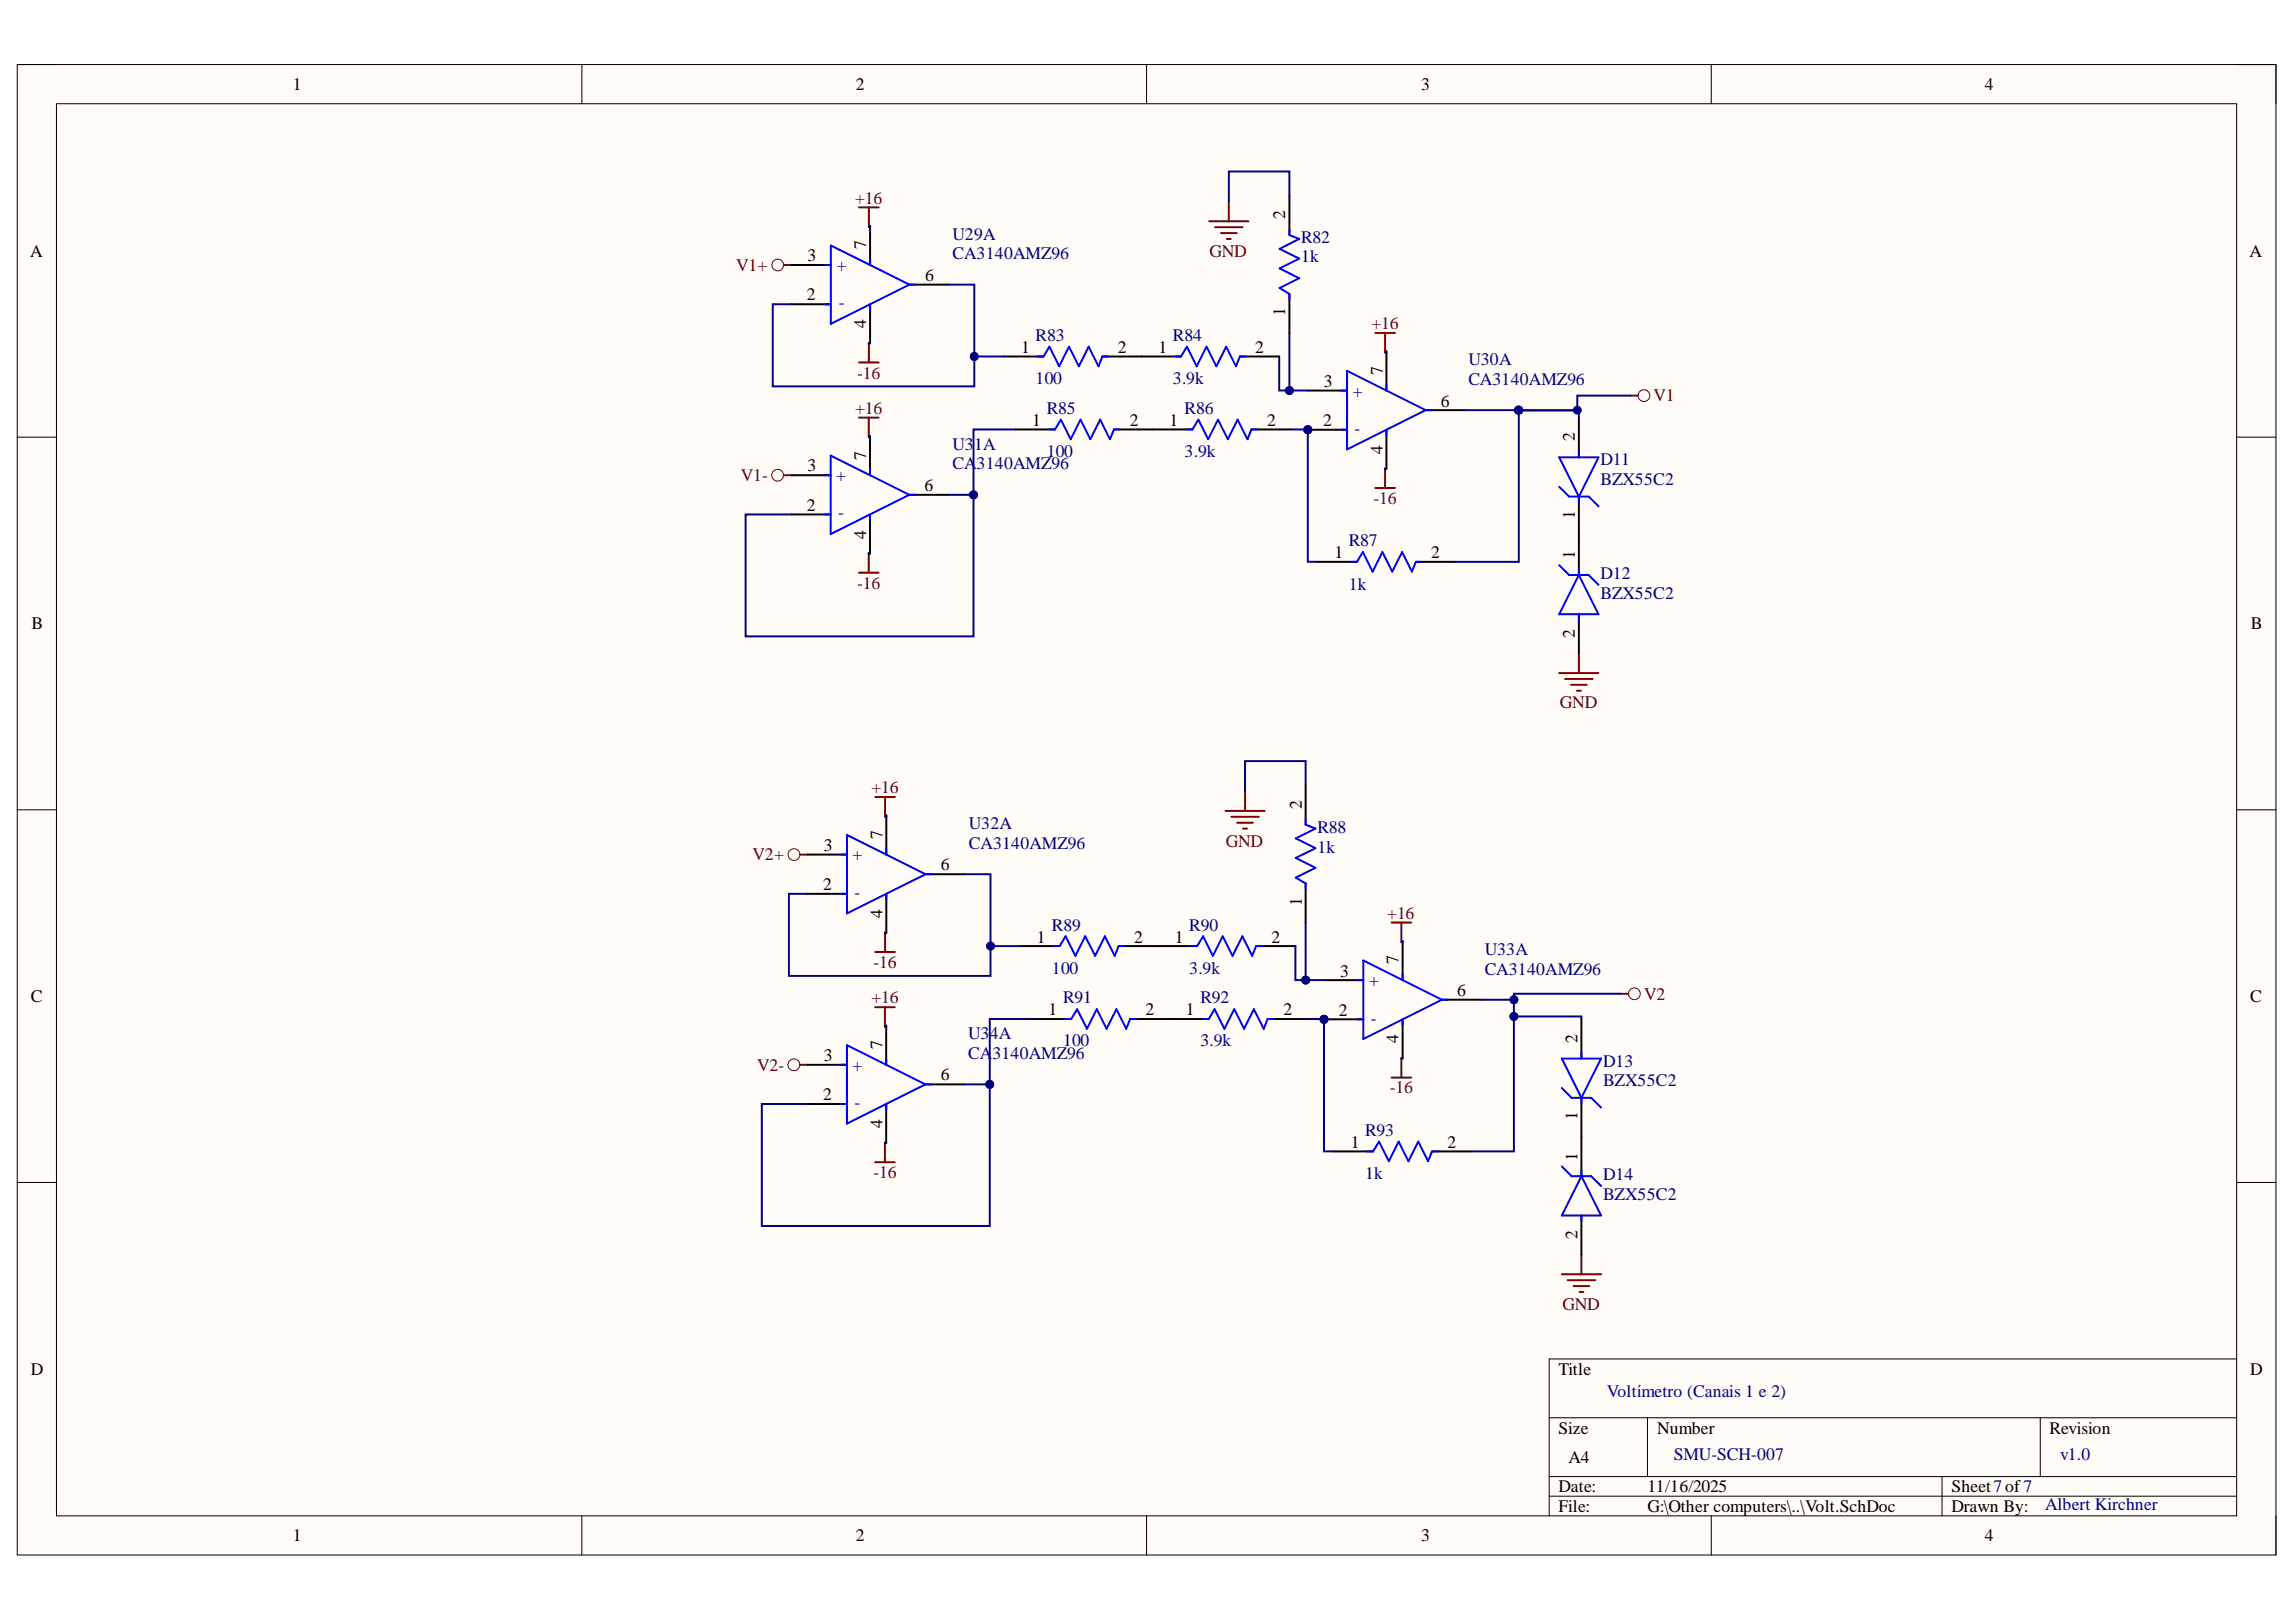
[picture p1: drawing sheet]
<svg xmlns="http://www.w3.org/2000/svg" width="297mm" height="210mm" viewBox="0 0 297 210" stroke-linecap="round" stroke-linejoin="round" font-family="sans-serif">
<defs><g id="words">
<g font-size="2.3">
<text x="37.9" y="11.7">1</text>
<text x="110.7" y="11.7">2</text>
<text x="183.9" y="11.7">3</text>
<text x="256.8" y="11.7">4</text>
<text x="166.3" y="28.4" transform="rotate(-90 166.3 28.4)">2</text>
<text x="3.9" y="33.3">A</text>
<text x="104.5" y="33.8">3</text>
<text x="112.1" y="32.3" transform="rotate(-90 112.1 32.3)">7</text>
<text x="291" y="33.3">A</text>
<text x="104.4" y="38.9">2</text>
<text x="119.7" y="36.3">6</text>
<text x="166.3" y="40.9" transform="rotate(-90 166.3 40.9)">1</text>
<text x="112.1" y="42.5" transform="rotate(-90 112.1 42.5)">4</text>
<text x="132.1" y="45.6">1</text>
<text x="144.6" y="45.6">2</text>
<text x="149.9" y="45.6">1</text>
<text x="162.4" y="45.6">2</text>
<text x="171.3" y="50.1">3</text>
<text x="178.9" y="48.5" transform="rotate(-90 178.9 48.5)">7</text>
<text x="186.4" y="52.6">6</text>
<text x="112.1" y="59.5" transform="rotate(-90 112.1 59.5)">7</text>
<text x="133.6" y="55.1">1</text>
<text x="146.2" y="55.1">2</text>
<text x="151.3" y="55.1">1</text>
<text x="163.9" y="55.1">2</text>
<text x="171.2" y="55.2">2</text>
<text x="178.9" y="58.7" transform="rotate(-90 178.9 58.7)">4</text>
<text x="203.8" y="57.1" transform="rotate(-90 203.8 57.1)">2</text>
<text x="104.5" y="61">3</text>
<text x="119.6" y="63.5">6</text>
<text x="104.4" y="66.1">2</text>
<text x="112.1" y="69.7" transform="rotate(-90 112.1 69.7)">4</text>
<text x="203.8" y="67.2" transform="rotate(-90 203.8 67.2)">1</text>
<text x="172.6" y="72.2">1</text>
<text x="185.1" y="72.2">2</text>
<text x="203.8" y="72.4" transform="rotate(-90 203.8 72.4)">1</text>
<text x="4.1" y="81.4">B</text>
<text x="203.8" y="82.5" transform="rotate(-90 203.8 82.5)">2</text>
<text x="291.2" y="81.4">B</text>
<text x="168.4" y="104.7" transform="rotate(-90 168.4 104.7)">2</text>
<text x="106.6" y="110.1">3</text>
<text x="114.2" y="108.6" transform="rotate(-90 114.2 108.6)">7</text>
<text x="121.7" y="112.6">6</text>
<text x="106.5" y="115.2">2</text>
<text x="114.2" y="118.8" transform="rotate(-90 114.2 118.8)">4</text>
<text x="168.4" y="117.3" transform="rotate(-90 168.4 117.3)">1</text>
<text x="134.1" y="122">1</text>
<text x="146.7" y="122">2</text>
<text x="152" y="122">1</text>
<text x="164.5" y="122">2</text>
<text x="180.9" y="124.8" transform="rotate(-90 180.9 124.8)">7</text>
<text x="4" y="129.7">C</text>
<text x="135.7" y="131.4">1</text>
<text x="148.2" y="131.4">2</text>
<text x="153.4" y="131.4">1</text>
<text x="166" y="131.4">2</text>
<text x="173.2" y="131.5">2</text>
<text x="173.4" y="126.4">3</text>
<text x="188.5" y="128.9">6</text>
<text x="291.1" y="129.7">C</text>
<text x="106.6" y="137.3">3</text>
<text x="114.2" y="135.8" transform="rotate(-90 114.2 135.8)">7</text>
<text x="180.9" y="135" transform="rotate(-90 180.9 135)">4</text>
<text x="204.1" y="134.9" transform="rotate(-90 204.1 134.9)">2</text>
<text x="106.5" y="142.4">2</text>
<text x="121.7" y="139.8">6</text>
<text x="114.2" y="146" transform="rotate(-90 114.2 146)">4</text>
<text x="174.7" y="148.5">1</text>
<text x="187.3" y="148.5">2</text>
<text x="204.1" y="145" transform="rotate(-90 204.1 145)">1</text>
<text x="204.1" y="150.2" transform="rotate(-90 204.1 150.2)">1</text>
<text x="204.1" y="160.3" transform="rotate(-90 204.1 160.3)">2</text>
<text x="4" y="177.9">D</text>
<text x="201.6" y="177.9">Title</text>
<text x="291.1" y="177.9">D</text>
<text x="201.6" y="185.5">Size</text>
<text x="214.4" y="185.5">Number</text>
<text x="265.2" y="185.5">Revision</text>
<text x="202.9" y="189.3">A4</text>
<text x="201.6" y="193.1">Date:</text>
<text x="201.6" y="195.7">File:</text>
<text x="213.1" y="193.1">11/16/2025</text>
<text x="213.1" y="195.7">G:\Other computers\..\Volt.SchDoc</text>
<text x="252.5" y="193.1">Sheet7of7</text>
<text x="252.5" y="195.7">Drawn By:</text>
<text x="37.9" y="199.5">1</text>
<text x="110.7" y="199.5">2</text>
<text x="183.9" y="199.5">3</text>
<text x="256.8" y="199.5">4</text>
</g>
<g font-size="2.3" fill="#800000">
<text x="110.6" y="26.4">+16</text>
<text x="95.2" y="35.1">V1+</text>
<text x="156.5" y="33.2">GND</text>
<text x="177.5" y="42.6">+16</text>
<text x="110.6" y="53.6">+16</text>
<text x="110.9" y="49">-16</text>
<text x="213.9" y="52">V1</text>
<text x="95.8" y="62.3">V1-</text>
<text x="177.7" y="65.2">-16</text>
<text x="110.9" y="76.2">-16</text>
<text x="201.8" y="91.7">GND</text>
<text x="112.7" y="102.6">+16</text>
<text x="97.4" y="111.3">V2+</text>
<text x="158.6" y="109.6">GND</text>
<text x="179.5" y="118.9">+16</text>
<text x="113" y="125.3">-16</text>
<text x="112.7" y="129.8">+16</text>
<text x="212.7" y="129.4">V2</text>
<text x="97.9" y="138.6">V2-</text>
<text x="179.8" y="141.5">-16</text>
<text x="113" y="152.5">-16</text>
<text x="202.1" y="169.5">GND</text>
</g>
<g font-size="2.3" fill="#000080">
<text x="108.3" y="35.1">+</text>
<text x="123.2" y="31">U29A</text>
<text x="123.2" y="33.5">CA3140AMZ96</text>
<text x="168.3" y="31.4">R82</text>
<text x="168.3" y="34">1k</text>
<text x="108.5" y="39.9">-</text>
<text x="134" y="44.1">R83</text>
<text x="151.7" y="44.1">R84</text>
<text x="190" y="47.2">U30A</text>
<text x="134" y="49.7">100</text>
<text x="135.4" y="53.6">R85</text>
<text x="151.7" y="49.7">3.9k</text>
<text x="153.3" y="53.6">R86</text>
<text x="175" y="51.4">+</text>
<text x="190" y="49.8">CA3140AMZ96</text>
<text x="123.2" y="58.2">U3</text>
<text x="126" y="58.2">1A</text>
<text x="135.4" y="59.1">100</text>
<text x="153.3" y="59.1">3.9k</text>
<text x="175.3" y="56.2">-</text>
<text x="108.2" y="62.3">+</text>
<text x="123.2" y="60.7">CA</text>
<text x="126.4" y="60.7">3140AMZ96</text>
<text x="207.1" y="60.2">D11</text>
<text x="207.1" y="62.8">BZX55C2</text>
<text x="108.4" y="67.1">-</text>
<text x="174.5" y="70.7">R87</text>
<text x="174.5" y="76.3">1k</text>
<text x="207.1" y="74.9">D12</text>
<text x="207.1" y="77.5">BZX55C2</text>
<text x="125.3" y="107.3">U32A</text>
<text x="170.4" y="107.8">R88</text>
<text x="110.3" y="111.3">+</text>
<text x="125.3" y="109.8">CA3140AMZ96</text>
<text x="170.4" y="110.3">1k</text>
<text x="110.5" y="116.2">-</text>
<text x="136.1" y="120.5">R89</text>
<text x="153.9" y="120.5">R90</text>
<text x="192.1" y="123.6">U33A</text>
<text x="136.1" y="126">100</text>
<text x="137.5" y="129.8">R91</text>
<text x="153.9" y="126">3.9k</text>
<text x="155.3" y="129.8">R92</text>
<text x="177.1" y="127.7">+</text>
<text x="192.1" y="126.1">CA3140AMZ96</text>
<text x="125.3" y="134.5">U3</text>
<text x="125.3" y="137">CA</text>
<text x="128" y="134.5">4A</text>
<text x="128.4" y="137">3140AMZ96</text>
<text x="137.5" y="135.4">100</text>
<text x="155.3" y="135.4">3.9k</text>
<text x="177.4" y="132.5">-</text>
<text x="110.3" y="138.6">+</text>
<text x="110.5" y="143.4">-</text>
<text x="207.4" y="138">D13</text>
<text x="207.4" y="140.6">BZX55C2</text>
<text x="176.6" y="147">R93</text>
<text x="176.6" y="152.6">1k</text>
<text x="207.4" y="152.7">D14</text>
<text x="207.4" y="155.3">BZX55C2</text>
<text x="207.9" y="180.8">Voltímetro (Canais 1 e 2)</text>
<text x="216.5" y="188.9">SMU-SCH-007</text>
<text x="266.5" y="189">v1.0</text>
<text x="264.6" y="195.4">Albert Kirchner</text>
</g>
</g></defs>
<path d="M2.2 8.4h292.2v192.8h-292.2z" fill-rule="evenodd" fill="#fffcf8"/>
<path d="M2.2 8.4h292.2v192.8h-292.2z" fill="none" stroke="#000" stroke-width=".13"/>
<path d="M7.3 13.4h282.1v182.8h-282.1z" fill-rule="evenodd" fill="#fffcf8"/>
<g fill="none" stroke="#000" stroke-width=".13">
<path d="M2.2 8.3h5.1M7.3 13.4h282.1v182.8h-282.1zM75.3 8.3v5.1M148.3 8.3v5.1M221.4 8.4v5M289.4 8.4h5v5M2.2 56.6h5.1M289.4 56.6h5M2.2 104.8h5.1M289.4 104.8h5M2.2 153h5.1M289.4 153h5"/>
<path d="M289.4 175.9h-89v20.3M75.3 196.2v5M148.3 196.2v5M200.4 183.5h89M200.4 191.1h89M200.4 193.6h89M213.1 183.5v7.6M221.4 196.2v5M251.2 191.1v5.1M264 183.5v7.6M294.4 196.2v5"/>
</g>
<g fill="none" stroke="#800000" stroke-width=".25">
<path d="M101.4 34.3h1M111.1 26.8h2.6M112.4 26.8v2.6M156.4 28.6h5.1M157.2 29.4h3.6M158 30.2h2M158.7 30.9h.5M159 26.1v2.5M111.1 46.9h2.6M112.4 44.4v2.5M177.9 43.1h2.6M179.2 43.1v2.5"/>
<path d="M210.9 51.2h1"/>
</g>
<g fill="none" stroke="#800000" stroke-width=".13">
<circle cx="100.6" cy="34.3" r=".76"/>
<circle cx="212.7" cy="51.2" r=".76"/>
</g>
<path d="M102.4 34.3h5.1M102.4 39.4h5.1M112.6 29.2v5.1M112.6 39.4v5M117.6 36.8h5.1M166.8 25.3v5.1M166.8 38v5.1M129.9 46.1h5.1M142.6 46.1h10.2M160.4 46.1h5.1" fill="none" stroke="#000" stroke-width=".25"/>
<path d="M106.7 34.3h.8M106.7 39.4h.8M107.5 31.8l10.1 5-10.1 5.1zM112.6 33.5v.8M112.6 39.4v.7M117.6 36.8h.8M166.8 29.7v.7l1.3 .5-2.6 1.3 2.6 1.3-2.6 1.2 2.6 1.3-2.6 1.3 1.3 .7v.8M134.2 46.1h.8l.8-1.2 1.2 2.5 1.3-2.5 1.3 2.5 1.2-2.5 1.3 2.5 .5-1.3h.8M152 46.1h.8l.8-1.2 1.2 2.5 1.3-2.5 1.3 2.5 1.2-2.5 1.3 2.5 .5-1.3h.8" fill="none" stroke="#00f" stroke-width=".25"/>
<circle cx="169.2" cy="55.6" r=".51" fill="#000080"/>
<circle cx="169.2" cy="55.6" r=".51" fill="none" stroke="#000080" stroke-width=".13"/>
<path d="M169.2 50.5h5.1M169.2 55.6h5.1" fill="none" stroke="#000" stroke-width=".25"/>
<circle cx="169.2" cy="55.6" r=".51" fill="#000080"/>
<circle cx="169.2" cy="55.6" r=".51" fill="none" stroke="#000080" stroke-width=".13"/>
<g fill="none" stroke="#000" stroke-width=".25">
<path d="M112.6 56.4v5.1M131.4 55.6h5.1M144.1 55.6h10.2M161.9 55.6h5.1M179.4 45.5v5M179.4 55.6v5.1M184.4 53.1h5.1M204.3 54.1v5.1M102.4 61.5h5.1M102.4 66.6h5.1M112.6 66.6v5.1M117.6 64h5.1"/>
<path d="M170.5 72.7h5M183.2 72.7h5.1M204.3 64.3v10.1M204.3 79.5v5.1M104.5 110.6h5.1M104.5 115.7h5.1M114.7 105.5v5.1M114.7 115.7v5M119.7 113.1h5.1M168.9 101.6v5.1M168.9 114.3v5.1M132 122.4h5.1"/>
<path d="M144.7 122.4h10.2M162.5 122.4h5.1"/>
</g>
<g fill="none" stroke="#00f" stroke-width=".25">
<path d="M107.5 59l10.1 5-10.1 5.1zM135.7 55.6h.8l.7-1.3 1.3 2.5 1.3-2.5 1.3 2.5 1.2-2.5 1.3 2.5 .5-1.2h.8M153.5 55.6h.8l.7-1.3 1.3 2.5 1.3-2.5 1.2 2.5 1.3-2.5 1.3 2.5 .5-1.2h.8M173.5 50.5h.8M173.5 55.6h.8M174.3 48l10.1 5.1-10.1 5.1zM179.4 49.8v.7M179.4 55.6v.8M184.4 53.1h.8M201.7 59.2h5.1l-2.5 5.1zM204.3 58.4v.8M106.7 61.5h.8"/>
<path d="M106.7 66.6h.8M112.6 60.7v.8M112.6 66.6v.7M117.6 64h.8M174.8 72.7h.7l.8-1.3 1.3 2.6 1.2-2.6 1.3 2.6 1.3-2.6 1.3 2.6 .5-1.3h.7M201.7 63l1.3 1.3h2.5l1.3 1.2M201.7 73.1l1.3 1.3h2.5l1.3 1.3M204.3 64.3v.7M204.3 73.6v.8M204.3 79.5v.7M204.3 74.4l2.5 5.1h-5.1zM108.8 110.6h.8"/>
<path d="M108.8 115.7h.8M109.6 108.1l10.1 5-10.1 5.1zM114.7 109.8v.8M114.7 115.7v.7M119.7 113.1h.8M168.9 106v.7l1.3 .5-2.6 1.3 2.6 1.3-2.6 1.2 2.6 1.3-2.6 1.3 1.3 .7v.8M136.3 122.4h.8l.8-1.2 1.2 2.5 1.3-2.5 1.3 2.5 1.2-2.5 1.3 2.5 .5-1.3h.8M154.1 122.4h.8l.7-1.2 1.3 2.5 1.3-2.5 1.3 2.5 1.2-2.5 1.3 2.5 .5-1.3h.8"/>
</g>
<g fill="none" stroke="#800000" stroke-width=".25">
<path d="M111.1 54h2.6M112.4 54v2.6M101.4 61.5h1M111.1 74.1h2.6M112.4 71.6v2.5M177.9 63.2h2.6M179.2 60.6v2.6M201.7 87.1h5.1M202.5 87.9h3.5M203.2 88.6h2.1M204 89.4h.5M204.3 84.6v2.5"/>
<path d="M103.5 110.6h1M113.2 103.1h2.6M114.5 103.1v2.6M158.5 104.9h5.1M159.3 105.7h3.6M160.1 106.5h2M160.8 107.2h.5M161.1 102.4v2.5M180 119.4h2.6M181.3 119.4v2.5M113.2 123.2h2.6M114.5 120.7v2.5"/>
</g>
<g fill="none" stroke="#800000" stroke-width=".13">
<circle cx="100.6" cy="61.5" r=".76"/>
<circle cx="102.7" cy="110.6" r=".76"/>
</g>
<circle cx="171.3" cy="131.9" r=".51" fill="#000080"/>
<circle cx="171.3" cy="131.9" r=".51" fill="none" stroke="#000080" stroke-width=".13"/>
<path d="M171.3 126.8h5.1M171.3 131.9h5.1" fill="none" stroke="#000" stroke-width=".25"/>
<circle cx="171.3" cy="131.9" r=".51" fill="#000080"/>
<circle cx="171.3" cy="131.9" r=".51" fill="none" stroke="#000080" stroke-width=".13"/>
<g fill="none" stroke="#000" stroke-width=".25">
<path d="M104.5 137.8h5.1M114.6 132.7v5.1M133.5 131.9h5.1M146.2 131.9h10.2M164 131.9h5.1M181.5 121.8v5M181.5 131.9v5.1M186.5 129.4h5.1M204.6 131.9v5.1M104.5 142.9h5.1M114.6 142.9v5M119.7 140.3h5.1"/>
<path d="M172.6 149h5M185.3 149h5M204.6 142.1v10.1M204.6 157.3v5.1"/>
</g>
<g fill="none" stroke="#00f" stroke-width=".25">
<path d="M108.8 137.8h.8M109.6 135.3l10.1 5-10.1 5.1zM114.6 137v.8M137.8 131.9h.8l.7-1.3 1.3 2.5 1.3-2.5 1.3 2.5 1.2-2.5 1.3 2.5 .5-1.2h.8M155.6 131.9h.8l.7-1.3 1.3 2.5 1.3-2.5 1.2 2.5 1.3-2.5 1.3 2.5 .5-1.2h.8M175.6 126.8h.8M175.6 131.9h.8M176.4 124.3l10.1 5.1-10.1 5.1zM181.5 126.1v.7M181.5 131.9v.8M186.5 129.4h.8M202.1 137h5l-2.5 5.1z"/>
<path d="M204.6 136.2v.8M108.8 142.9h.8M114.6 142.9v.7M119.7 140.3h.8M176.9 149h.7l.8-1.3 1.3 2.6 1.3-2.6 1.2 2.6 1.3-2.6 1.3 2.6 .5-1.3h.7M202.1 140.8l1.2 1.3h2.6l1.2 1.2M202.1 150.9l1.2 1.3h2.6l1.2 1.3M204.6 142.1v.7M204.6 151.5v.7M204.6 157.3v.8M204.6 152.2l2.5 5.1h-5z"/>
</g>
<g fill="none" stroke="#800000" stroke-width=".13">
<circle cx="102.7" cy="137.8" r=".76"/>
<circle cx="211.4" cy="128.6" r=".76"/>
</g>
<g fill="none" stroke="#800000" stroke-width=".25">
<path d="M103.5 137.8h1M113.2 130.3h2.6M114.5 130.3v2.6M180 139.4h2.6M181.3 136.9v2.5M209.7 128.6h1M113.2 150.4h2.6M114.5 147.9v2.5M202.1 164.9h5M202.8 165.7h3.6M203.6 166.4h2M204.3 167.2h.5"/>
<path d="M204.6 162.4v2.5"/>
</g>
<path d="M112.6 29.2v.2h-.2M166.8 25.3v-3.1h-7.8v3.9M166.8 43.1v7.4h2.4" fill="none" stroke="#000080" stroke-width=".25"/>
<circle cx="166.8" cy="50.5" r=".51" fill="#000080"/>
<circle cx="166.8" cy="50.5" r=".51" fill="none" stroke="#000080" stroke-width=".13"/>
<path d="M122.7 36.8h3.3v9.3M112.4 44.4h.2M179.4 45.5v.1h-.2" fill="none" stroke="#000080" stroke-width=".25"/>
<circle cx="126" cy="46.1" r=".51" fill="#000080"/>
<circle cx="126" cy="46.1" r=".51" fill="none" stroke="#000080" stroke-width=".13"/>
<path d="M102.4 39.4h-2.4v10.6h26v-3.9h3.9" fill="none" stroke="#000080" stroke-width=".25"/>
<circle cx="126" cy="46.1" r=".51" fill="#000080"/>
<circle cx="126" cy="46.1" r=".51" fill="none" stroke="#000080" stroke-width=".13"/>
<path d="M165.5 46.1v4.4h1.3" fill="none" stroke="#000080" stroke-width=".25"/>
<circle cx="166.8" cy="50.5" r=".51" fill="#000080"/>
<circle cx="166.8" cy="50.5" r=".51" fill="none" stroke="#000080" stroke-width=".13"/>
<path d="M167 55.6h2.2" fill="none" stroke="#000080" stroke-width=".25"/>
<circle cx="169.2" cy="55.6" r=".51" fill="#000080"/>
<circle cx="169.2" cy="55.6" r=".51" fill="none" stroke="#000080" stroke-width=".13"/>
<path d="M131.4 55.6h-5.5v8.4" fill="none" stroke="#000080" stroke-width=".25"/>
<circle cx="125.9" cy="64" r=".51" fill="#000080"/>
<circle cx="125.9" cy="64" r=".51" fill="none" stroke="#000080" stroke-width=".13"/>
<path d="M112.6 56.4v.2h-.2M122.7 64h3.2v18.4h-29.4v-15.8h5.9M179.2 60.6v.1h.2" fill="none" stroke="#000080" stroke-width=".25"/>
<circle cx="125.9" cy="64" r=".51" fill="#000080"/>
<circle cx="125.9" cy="64" r=".51" fill="none" stroke="#000080" stroke-width=".13"/>
<path d="M169.2 55.6v17.1h1.3M112.4 71.6v.1h.2" fill="none" stroke="#000080" stroke-width=".25"/>
<circle cx="169.2" cy="55.6" r=".51" fill="#000080"/>
<circle cx="169.2" cy="55.6" r=".51" fill="none" stroke="#000080" stroke-width=".13"/>
<path d="M114.7 105.5v.2h-.2M168.9 101.6v-3.1h-7.8v3.9M168.9 119.4v7.4h2.4" fill="none" stroke="#000080" stroke-width=".25"/>
<circle cx="168.9" cy="126.8" r=".51" fill="#000080"/>
<circle cx="168.9" cy="126.8" r=".51" fill="none" stroke="#000080" stroke-width=".13"/>
<path d="M124.8 113.1h3.3v9.3M114.5 120.7h.2M181.5 121.8v.1h-.2" fill="none" stroke="#000080" stroke-width=".25"/>
<circle cx="128.1" cy="122.4" r=".51" fill="#000080"/>
<circle cx="128.1" cy="122.4" r=".51" fill="none" stroke="#000080" stroke-width=".13"/>
<path d="M104.5 115.7h-2.4v10.6h26v-3.9h3.9" fill="none" stroke="#000080" stroke-width=".25"/>
<circle cx="128.1" cy="122.4" r=".51" fill="#000080"/>
<circle cx="128.1" cy="122.4" r=".51" fill="none" stroke="#000080" stroke-width=".13"/>
<path d="M167.6 122.4v4.4h1.3" fill="none" stroke="#000080" stroke-width=".25"/>
<circle cx="168.9" cy="126.8" r=".51" fill="#000080"/>
<circle cx="168.9" cy="126.8" r=".51" fill="none" stroke="#000080" stroke-width=".13"/>
<path d="M169.1 131.9h2.2" fill="none" stroke="#000080" stroke-width=".25"/>
<circle cx="171.3" cy="131.9" r=".51" fill="#000080"/>
<circle cx="171.3" cy="131.9" r=".51" fill="none" stroke="#000080" stroke-width=".13"/>
<path d="M133.5 131.9h-5.5v8.4" fill="none" stroke="#000080" stroke-width=".25"/>
<circle cx="128" cy="140.3" r=".51" fill="#000080"/>
<circle cx="128" cy="140.3" r=".51" fill="none" stroke="#000080" stroke-width=".13"/>
<path d="M114.6 132.7v.2h-.1M181.3 136.9v.1h.2M124.8 140.3h3.2v18.4h-29.4v-15.8h5.9" fill="none" stroke="#000080" stroke-width=".25"/>
<circle cx="128" cy="140.3" r=".51" fill="#000080"/>
<circle cx="128" cy="140.3" r=".51" fill="none" stroke="#000080" stroke-width=".13"/>
<path d="M171.3 131.9v17.1h1.3M114.5 147.9h.1" fill="none" stroke="#000080" stroke-width=".25"/>
<circle cx="171.3" cy="131.9" r=".51" fill="#000080"/>
<circle cx="171.3" cy="131.9" r=".51" fill="none" stroke="#000080" stroke-width=".13"/>
<path d="M204.6 131.9v-.4h-8.7v17.5h-5.6" fill="none" stroke="#000080" stroke-width=".25"/>
<circle cx="195.9" cy="131.5" r=".51" fill="#000080"/>
<circle cx="195.9" cy="131.5" r=".51" fill="none" stroke="#000080" stroke-width=".13"/>
<path d="M191.6 129.4h4.3v2.1" fill="none" stroke="#000080" stroke-width=".25"/>
<circle cx="195.9" cy="129.4" r=".51" fill="#000080"/>
<circle cx="195.9" cy="129.4" r=".51" fill="none" stroke="#000080" stroke-width=".13"/>
<circle cx="195.9" cy="131.5" r=".51" fill="#000080"/>
<circle cx="195.9" cy="131.5" r=".51" fill="none" stroke="#000080" stroke-width=".13"/>
<path d="M209.7 128.6h-13.8v.8" fill="none" stroke="#000080" stroke-width=".25"/>
<circle cx="195.9" cy="129.4" r=".51" fill="#000080"/>
<circle cx="195.9" cy="129.4" r=".51" fill="none" stroke="#000080" stroke-width=".13"/>
<path d="M189.5 53.1h7v19.6h-8.2" fill="none" stroke="#000080" stroke-width=".25"/>
<circle cx="196.5" cy="53.1" r=".51" fill="#000080"/>
<circle cx="196.5" cy="53.1" r=".51" fill="none" stroke="#000080" stroke-width=".13"/>
<circle cx="196.4" cy="53.1" r=".51" fill="#000080"/>
<circle cx="196.4" cy="53.1" r=".51" fill="none" stroke="#000080" stroke-width=".13"/>
<path d="M196.4 53.1h7.9v1" fill="none" stroke="#000080" stroke-width=".25"/>
<circle cx="196.4" cy="53.1" r=".51" fill="#000080"/>
<circle cx="196.4" cy="53.1" r=".51" fill="none" stroke="#000080" stroke-width=".13"/>
<path d="M210.9 51.2h-6.8v1.9h-7.6" fill="none" stroke="#000080" stroke-width=".25"/>
<circle cx="196.5" cy="53.1" r=".51" fill="#000080"/>
<circle cx="196.5" cy="53.1" r=".51" fill="none" stroke="#000080" stroke-width=".13"/>
<circle cx="204.1" cy="53.1" r=".51" fill="#000080"/>
<circle cx="204.1" cy="53.1" r=".51" fill="none" stroke="#000080" stroke-width=".13"/>
<use href="#words"/>
</svg>
